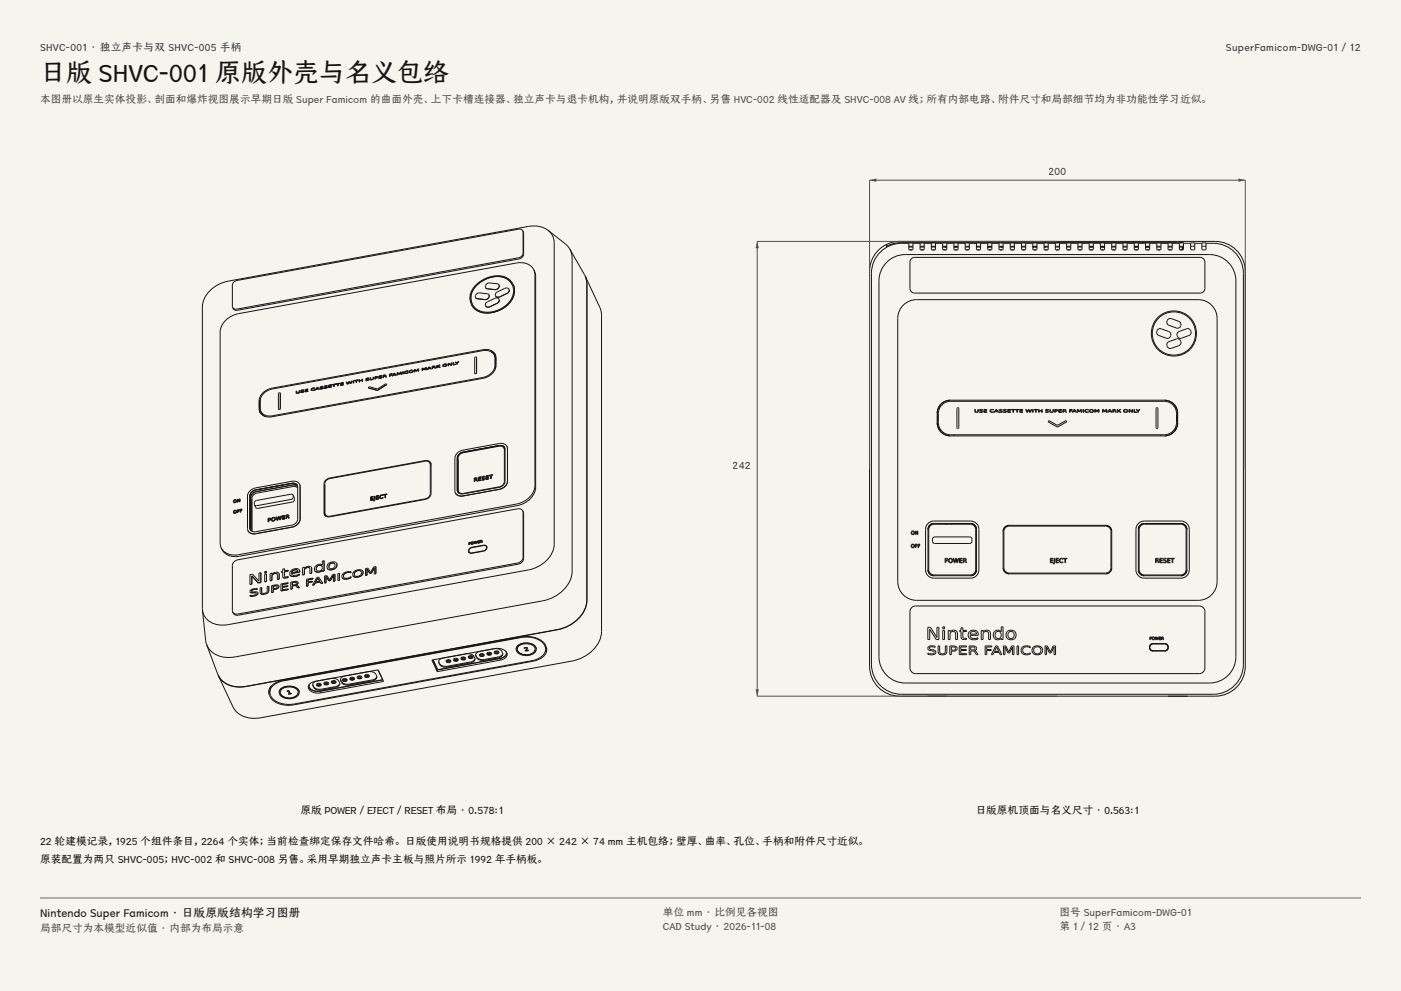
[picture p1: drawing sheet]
<svg xmlns="http://www.w3.org/2000/svg" width="420mm" height="297mm" viewBox="0 0 420 297" stroke-linecap="round" stroke-linejoin="round" font-family="sans-serif">
<defs><g id="words">
<text font-size="7.8" fill="#141413" x="12" y="24.7">日版 SHVC-001 原版外壳与名义包络</text>
<text font-size="3.5" fill="#141413" x="12" y="274.9">Nintendo Super Famicom · 日版原版结构学习图册</text>
<g font-size="3.2" fill="#1b365d">
<text x="12" y="15.3">SHVC-001 · 独立声卡与双 SHVC-005 手柄</text>
<text x="367.5" y="15.3">SuperFamicom-DWG-01 / 12</text>
<text x="314.4" y="52.4">200</text>
<text x="219.7" y="140.5">242</text>
</g>
<g font-size="3.2" fill="#504e49">
<text x="12" y="30.9">本图册以原生实体投影、剖面和爆炸视图展示早期日版 Super Famicom 的曲面外壳、上下卡槽连接器、独立声卡与退卡机构，并说明原版双手柄、另售 HVC-002 线性适配器及 SHVC-008 AV 线；所有内部电路、附件尺寸和局部细节均为非功能性学习近似。</text>
<text x="198.7" y="274.5">单位 mm · 比例见各视图</text>
<text x="317.6" y="274.5">图号 SuperFamicom-DWG-01</text>
<text x="12" y="279.3">局部尺寸为本模型近似值 · 内部为布局示意</text>
<text x="198.7" y="278.8">CAD Study · 2026-11-08</text>
<text x="317.6" y="278.8">第 1 / 12 页 · A3</text>
</g>
<g font-size="3.2" fill="#141413">
<text x="90.1" y="244">原版 POWER / EJECT / RESET 布局 · 0.578:1</text>
<text x="292.5" y="244">日版原机顶面与名义尺寸 · 0.563:1</text>
<text x="12" y="253.3">22 轮建模记录，1925 个组件条目，2264 个实体；当前检查绑定保存文件哈希。 日版使用说明书规格提供 200 × 242 × 74 mm 主机包络；壁厚、曲率、孔位、手柄和附件尺寸近似。</text>
<text x="12" y="258.6">原装配置为两只 SHVC-005；HVC-002 和 SHVC-008 另售。采用早期独立声卡主板与照片所示 1992 年手柄板。</text>
</g>
</g></defs>
<g fill="#f5f4ed">
<path d="M0 0h420v297h-420z"/>
<path d="M12 12h396v275h-396z"/>
</g>
<g fill="none" stroke="#141413" stroke-width=".3">
<path d="M156.7 69.2l.3 .7v6.3l-.6 1-.8 .4-84.4 15.4a1.19 1.19 0 0 1-1.5-.9M156.7 69.2l.1 6.7-.3 .7-1.1 .7-84.4 15.3a1.16 1.16 0 0 1-1.3-.5M156.7 69.2a1.16 1.16 0 0 0-1.3-.5l-84.4 15.4-.8 .3-.5 1v6.7M164.3 69l5.5 4.3 1 1.3M164.3 69l1.2 1.4 .5 1.1 .1 1.3v90.3a8.9 8.9 0 0 1-7.7 7.7l-90 16.4a6 6 0 0 1-7.7-4.4M164.3 69a7.5 7.5 0 0 0-5.9-1.1l-90 16.4a9.1 9.1 0 0 0-7.7 7.7v90.8M170.8 74.6l4.6 8.2 .5 1.7v95.3a10.3 10.3 0 0 1-8.9 8.9l-93.2 17a7.2 7.2 0 0 1-8.6-3.7l-3.3-8.8M170.8 74.6l.5 1.3 .2 1.4v93.9a10.3 10.3 0 0 1-8.9 8.9l-92.1 16.8a7.2 7.2 0 0 1-8.6-3.7M265.8 73.3v.8M265.8 78.6a7.9 7.9 0 0 1 5.6-2.3h91.2a7.9 7.9 0 0 1 7.9 7.9v112.6a7.9 7.9 0 0 1-7.9 7.9h-91.2a7.9 7.9 0 0 1-7.9-7.9v-112.6a7.9 7.9 0 0 1 2.3-5.6zM272.5 72.9a9.7 9.7 0 0 0-10 4.5 9 9 0 0 0-1.3 4.5v117.2a9 9 0 0 0 9.1 9h93.4a9 9 0 0 0 9.1-9v-117.2a9 9 0 0 0-9.1-9h-2.2M272.5 73.8h1.2"/>
<path d="M272.5 74h1.2M272.7 74.9h.7M273 74.9l-.5-.2v-1.9h1.2v2l-.6 .1M273.4 77.4l.8-.3h85.6a1.41 1.41 0 0 1 1.4 1.4v7.9a1.41 1.41 0 0 1-1.4 1.4h-85.6a1.41 1.41 0 0 1-1.4-1.4v-7.9zM273.7 72.9h2.1M275.8 73.8h1.3M275.8 74h1.3M276.1 74.9h.7M276.4 74.9l-.6-.2v-1.9h1.3v2l-.6 .1M277.1 72.9h2.1M279.2 73.8h1.2M279.2 74h1.2"/>
<path d="M279.5 74.9h.7M279.8 74.9l-.6-.2v-1.9h1.2v1.9l-.5 .2M280 74.9h.1M280.4 72.9h2.2M282.6 73.8h1.2M282.6 74h1.2M282.9 74.9h.6M283.2 74.9l-.6-.2v-1.9h1.2v2l-.5 .1M283.2 74h.1M283.3 74h.1M283.8 72.9h2.2M286 73.8h1.2"/>
<path d="M286 74h1.2M286.1 74h.6M286.1 74h.1M286.3 74.9h.6M286.5 74.9l-.5-.2v-1.9h1.2v1.9l-.6 .2M287 74h.1M287.2 72.9h2.1M289.3 73.8h1.3M289.3 74h1.3M289.6 74.9h.7M289.9 74.9l-.6-.2 .1-1.9h1.2v1.9l-.6 .2M290.6 72.9h2.1"/>
<path d="M292.7 73.8h1.3M292.7 74h1.3M293 74.9h.7M294 72.8h-1.3v2l.6 .1M294 72.8h.1M294 72.8v1.9l-.6 .2M294 72.9h2.1M296.1 73.8h1.2M296.4 74.9h.7M296.7 74.9l-.6-.1v-2h1.2v1.9l-.5 .2M296.8 74h-.7h1.2M296.8 74h.1"/>
<path d="M297 74h.1M297.1 74h.1M297.3 72.9h2.2M299.5 73.8h1.2M299.5 74h1.2M299.8 74.9h.6M300 74h.1M300 74.9l-.5-.2v-1.9h1.2v1.9l-.5 .2M300.3 74h.1M300.4 74h.1M300.7 74h.1M300.7 72.9h2.2"/>
<path d="M302.9 73.8h1.2M302.9 74h1.2M303.2 74.9h.6M303.4 74.9l-.5-.2v-1.9h1.2v1.9l-.6 .2M304.1 72.9h2.1M306.2 73.8h1.3M306.2 74h1.3M306.5 74.9h.7M306.8 74.9h.1M306.8 74.9l-.6-.2v-1.9h1.3v1.9l-.6 .2M307.5 72.9h2.1M309.6 73.8h1.3"/>
<path d="M309.9 74h-.3h1.3h-.6M309.9 74h.1M309.9 74.9h.7M310 74h.1M310.2 74.9l-.6-.2v-1.9h1.3v1.9l-.6 .2M310.3 74h.1M310.9 72.9h2.1M313 73.8h1.2M313.2 74h-.2h1.2M313.3 74.9h.6M313.5 74h.1M313.6 74.9l-.6-.1v-2h1.2v1.9l-.5 .2"/>
<path d="M314.2 72.9h2.2M316.4 73.8h1.2M316.4 74h1.2M316.7 74.9h.6M316.9 74.9l-.5-.2v-1.9h1.2v1.9l-.5 .2M317.6 72.9h2.2M319.8 73.8h1.2M319.8 74h1.2M320.1 74.9h.6M320.3 74.9l-.5-.2v-1.9h1.2v1.9l-.6 .2M321 72.9h2.1M323.1 73.8h1.3"/>
<path d="M323.1 74h1.3M323.4 74.9h.7M323.7 74.9l-.6-.1 .1-2h1.2v1.9l-.6 .2M324.4 72.9h2.1M326.5 73.8h1.3M326.7 74h.8zM326.8 74.9h.7M327.1 74.9l-.6-.2v-1.9h1.3v1.9l-.6 .2M327.8 74h-1.3M327.8 72.9h2.1M329.9 73.8h1.2M329.9 74h.1"/>
<path d="M329.9 74h1.2M330.2 74.9h.6M330.3 74h.1M330.5 74.9l-.6-.2v-1.9h1.2v1.9l-.5 .2M330.7 74h.1M331 74h.1M331.1 72.9h2.2M331.1 74h-.9M333.3 73.8h1.2M333.3 74h1.2M333.6 74.9h.6M333.8 74.9l-.5-.2v-1.9h1.2v1.9l-.5 .2"/>
<path d="M334.5 72.9h2.2M336.7 73.8h1.2M336.7 72.8v1.9l.5 .2M336.7 74h1.2M336.7 72.8h1.2v1.9l-.6 .2M336.7 72.8h.1M336.9 74.9h.7M337.9 72.9h2.1M340 73.8h1.3M340.1 74h.1M340.2 74h.5M340.2 74h.1"/>
<path d="M340.3 74.9h.7M340.6 74.9l-.6-.2v-1.9h1.3v1.9l-.6 .2M340.7 74h.1M340.9 74h.1M341.1 74h.2h-1.3M341.1 74h.1M341.3 72.9h2.1M343.4 73.8h1.3M343.4 74h1.3M343.7 74.9h.7M343.9 74h.1M344 74.9l-.6-.2v-1.9h1.3v1.9l-.6 .2"/>
<path d="M344.2 74h.1M344.4 74h.1M344.7 72.9h2.1M346.8 73.8h1.2M346.8 74h1.2M347.1 74.9h.6M348 74.8l-.5 .1M348 74.7v-1.9h-1.2v1.9l.6 .2M348 74.7v.1M348 72.9h2.2M350.2 73.8h1.2M350.2 74h1.2"/>
<path d="M350.5 74.9h.6M351.4 74.7l-.6 .2M351.4 74.7v-1.9h-1.2v1.9l.5 .2M351.4 72.9h2.2M351.4 74.7h.1M353.6 73.8h1.2M353.6 72.8h1.2l-.1 2h-1.1zM353.6 74h.9v.9h-.7M354.7 72.3h-85l-1.8 .2-2.1 .8M354.7 72.3h9.6a9 9 0 0 1 9 9.1v118.2a9 9 0 0 1-9 9h-94.6a9 9 0 0 1-9-9v-118.2a9 9 0 0 1 5.1-8.1M354.7 72.3v.4h-1.4h-83.2l-2.1 .3-2.2 .7v-.4M354.8 72.9h2.1"/>
<path d="M356.9 73.8h1.3M356.9 72.8h1.3l-.1 2h-1.2zM358.2 72.9h2.1M360.3 73.8h1.2M360.3 72.8h1.2v2h-1.2zM141.3 91.2h.1M142.5 85.9a8.7 8.7 0 0 1 8.7-2.7 4.6 4.6 0 0 1 1 7.9 8 8 0 0 1-9.3 1.6 4.4 4.4 0 0 1-.4-6.8zM142.5 89.1l.5 .4 2.3 .3M142.5 89.1l.1 .1M142.6 89.2h.1M142.6 89.2l.5 .3M145.5 86.2h.1"/>
<path d="M145.5 91.6h.1M146.6 89.1l-.5 .5-.8 .2M146.6 88.4l-.4-.3-2.4-.3a1.17 1.17 0 0 0-1.3 1.3M146.6 88.4a1.14 1.14 0 0 1-1.3 1.4M146.6 88.4h.1M148.5 88.6h.1M148.6 88.7l.5 .4 .7-.2M149.6 86a1.33 1.33 0 0 1-1.3 .8l-2.4-.3-.4-.3M149.6 89.8a.87 .87 0 0 0-1.3-.4l-2.4 1.2-.4 .5v.5M149.6 85.4l-.4-.3-2.4-.3a1.17 1.17 0 0 0-1.3 1.4M149.6 85.4v.6M149.6 89.8v.4l-.4 .6-2.4 1.1-.7 .1-.5-.3"/>
<path d="M149.6 85.4v.1M149.6 89.8h.1M149.6 85.5v.5M149.6 89.8l.1 .4-.4 .6-2.4 1.2a.88 .88 0 0 1-1.4-.4M152.6 86.8a.87 .87 0 0 0-1.3-.4l-2.4 1.2-.4 .5v.5M152.6 86.8v.4l-.4 .6-2.3 1.2a.88 .88 0 0 1-1.4-.4M152.6 86.8h.1M152.6 86.8v.6l-.6 .5M153.9 85.3l.3 1.7M153.9 85.3a5.5 5.5 0 0 0-7.3-2.2 8 8 0 0 0-5.7 5.8v1.1l.4 1.2M153.9 85.3h.1M154.2 87a7.6 7.6 0 0 1-7.3 6.8 5.2 5.2 0 0 1-5.6-2.6"/>
<path d="M154.3 87a7.6 7.6 0 0 1-7.4 6.8 5.2 5.2 0 0 1-5.6-2.6M160.1 80.9l.5 1.9v63.2a6.4 6.4 0 0 1-5.6 5.5l-83.2 15.2a4.6 4.6 0 0 1-5.5-2.5M160.1 80.9l.3 1.4v63.2a6.4 6.4 0 0 1-5.6 5.6l-83.3 15.1a4.6 4.6 0 0 1-5.2-2M160.1 80.9a4.6 4.6 0 0 0-5.3-2.1l-83.3 15.2a6.4 6.4 0 0 0-5.5 5.5v63.2l.3 1.5M175.4 82.8h.1M175.5 82.8l4.3 9.4 .5 1.8v95.3a10.3 10.3 0 0 1-8.9 8.8l-93.2 17a7.4 7.4 0 0 1-8.4-3.3l-4.4-9.4M175.5 82.8l.5 2.3v94.8a10.3 10.3 0 0 1-8.9 8.9l-93.3 16.9a7.4 7.4 0 0 1-8.4-3.3M270.8 91.5a5.6 5.6 0 0 1 4-1.7h84.4a5.6 5.6 0 0 1 5.7 5.6v78.9a5.6 5.6 0 0 1-5.7 5.6h-84.4a5.6 5.6 0 0 1-5.7-5.6v-78.9a5.6 5.6 0 0 1 1.7-3.9zM347.1 98.8l.9-.3 2.3 .8a1.07 1.07 0 0 1 .6 1.4 1.07 1.07 0 0 1-1.3 .6l-2.2-.8a1.06 1.06 0 0 1-.3-1.7zM350.1 95.8l.9-.3 2.4 .8a1.07 1.07 0 0 1 .6 1.3 1.07 1.07 0 0 1-1.3 .7l-2.3-.8a1.06 1.06 0 0 1-.3-1.7zM353.2 99.5l2.5-1a1.07 1.07 0 0 1 1.3 .7 1.07 1.07 0 0 1-.6 1.3l-2.2 .8a1.08 1.08 0 0 1-1.2-.4 1.08 1.08 0 0 1 .2-1.4zM78 119.9l-.1 .8"/>
<path d="M78 119.8l-.1 .9M78.8 117.8a5.3 5.3 0 0 1 2.7-1.5l63.3-11.5a2.88 2.88 0 0 1 3.9 2.5 4.7 4.7 0 0 1-3.1 5.9l-64.1 11.7a2.88 2.88 0 0 1-3.8-2.4 5 5 0 0 1 1.1-4.7zM84 117.8l-.3-.1-.2 .3v4.6M84 117.8v.1M84 117.8h.1M84 117.9v4.5l-.2 .3M88.8 117.7v.1M88.9 117.2h-.2l.1 .5M88.9 117.2h.1M88.9 117.2v.4M88.9 117.6l.1 .1M89.8 117l-.2 .1v.6l-.7-.1"/>
<path d="M89.8 117v.5a.79 .79 0 0 1-1 .3M89.8 117h.1M90.1 117.6h.1M90.1 117.2h.1M90.1 117.2l.4 .1M90.3 117.1h.1M90.3 117.1l.8 .2M90.5 117.3h.1M90.6 117.6h-.5M90.7 117.3h.2M90.7 117.3h.1M90.7 117.3h-.2"/>
<path d="M90.9 117.3h.1M90.9 117.3l-.8 .3M91 116.8l-.6 .1-.3 .3M91 116.8h.1M91 116.9h.1M91 116.8l.1 .1M91.1 116.9l-.8 .2M91.1 117.3h.1M91.1 117.3l-.5 .3M91.4 117.4h.1M91.6 116.8l.7-.2-.9 .1v.7M91.6 116.8h.1"/>
<path d="M91.6 116.8v.2l.7-.1M91.6 117.1v.2l.8-.1M91.6 117.1h.1M92.3 116.9v.1M92.3 116.9h.1M92.3 117l-.7 .1M92.4 117.2v.1M92.4 117.2h.1M92.4 117.3h.1M92.4 117.3l-1 .1M93.2 116.9h.1M93.2 116.9l.2 .1"/>
<path d="M93.4 117h.5M93.5 116.5l-.1 .3M94.1 116.3l-.6 .2M94.2 116.3l.2 .1M94.2 116.3l-.7 .2M94.4 116.8h-1M94.4 116.3h-.4a.66 .66 0 0 0-.8 .6M94.4 116.3h.1M94.4 116.4h.1M94.4 116.3v.1M94.4 116.8v.1M94.4 116.8h.1"/>
<path d="M94.4 116.9l-.5 .1M94.5 116.9h.1M94.7 116.8v.1M94.7 116.9h-.2M94.8 116.6h.1M94.8 116.6l-.1 .3M95.1 116.2h.1M95.1 116.2l.3 .3-.5 .1zM95.5 116.5h.1M95.5 116.5l.1 .2M95.5 116.5l-.7 .1M95.6 116.7h.1"/>
<path d="M95.8 116.6l-.6-.6-.7 .9M95.8 116.6h.1M95.8 116.6l-.2 .1M95.9 116.6h.1M95.9 116.2h.1M95.9 116.2h.4M96.1 116.1h.1M96.2 116.1l.7 .1M96.2 116l-.1 .1M96.3 116.2h.1M96.4 116.5l-.5 .1M96.4 116.6h-.5"/>
<path d="M96.4 116.2h.1M96.5 116.2l.2 .1-.8 .3M96.5 116.2h-.2M96.8 115.8l-.6 .1-.3 .3M96.8 115.8h.1M96.8 115.9h.1M96.8 115.8v.1M96.8 115.9l-.6 .1M96.9 116.2h.1M96.9 116.2l-.5 .4M97.2 116.4h.1M97.2 115.9h.1"/>
<path d="M97.2 115.9l.4 .1M97.4 115.8v.1M97.4 115.9l.8 .1M97.6 116h.1M97.6 116.3l-.4 .1M97.7 116h.1M97.7 116l.3 .1-.8 .3M97.7 116h-.1M98.1 115.6h-.6l-.3 .3M98.1 115.6h.1M98.1 115.6l-.7 .2M98.2 116h.1"/>
<path d="M98.2 116l-.6 .3M98.5 116.2h.1M98.7 115.5v.2h.6l-.6 .1M98.7 115.5l.7-.2-.9 .2v.7M98.7 115.8v.2l.7-.1M98.7 115.5h.1M98.7 115.8h.1M99.4 115.9v.1M99.4 115.9h.1M99.4 116h.1M99.4 116l-.9 .2M99.5 115.3v.1"/>
<path d="M99.5 115.3h.5v.6M100 115.9h.1M100.2 115.2h.1M100.2 115.8h.1M100.2 115.2v.6M100.2 115.2l1-.2v.7M100.2 115.8l-.2 .1M100.7 115.1h.1M100.7 115v.1M101.2 115.7h.1M101.4 115l.5-.2-2.4 .5M101.4 115v.6"/>
<path d="M101.4 115h.1M101.4 115.6h.1M101.4 115.6l-.2 .1M102 115.5h.1M102.2 115.1v.3l.8-.1-1 .2M102.2 114.8v.3l.7-.2M102.2 114.8v.1M102.2 115.1h.1M102.9 114.9h.1M102.9 115h.1M102.9 114.9v.1M102.9 115l-.7 .1"/>
<path d="M102.9 114.6l-.9 .2v.7M102.9 114.6h.1M102.9 114.7h.1M102.9 114.6l.1 .1M103 114.7l-.8 .1M103.8 114.5h.1M103.8 114.5l.3 .6M104.1 115.1h.1M104.4 115.1h.1M104.4 115.1h-.3M104.7 114.4h.1M104.7 114.4l.3 .6"/>
<path d="M104.7 114.4l-.3 .7M105 115h.1M105.2 114.9h.1M105.2 114.9l-.2 .1M105.6 114.2l-.5 .6-.3-.5-.5 .7-.3-.5h-.2M105.6 114.2h.1M105.6 114.2l-.4 .7M105.8 114.8h.1M106 114.1v.7M106 114.1h-.2v.7M106 114.1h.1M106 114.8h.1"/>
<path d="M106 114.8h-.2M106.2 114.1l.5-.1v.7M106.2 114.1h.1M106.7 114.7h.1M106.9 114l.5-.2-1.2 .3M106.9 114h.1M106.9 114.6h.1M106.9 114v.6M106.9 114.6l-.2 .1M107.6 114.5h.1M107.8 113.8h-.2v.7M107.8 114.1l.7-.1v.3"/>
<path d="M107.8 113.8h.1M107.8 114.1v.4M107.8 114.1h.1M107.8 114.5h.1M107.8 114.5h-.2M108.5 114.3h.1M108.7 113.6l-.2 .3-.7 .1v-.2M108.7 113.6h.1M108.7 114.3h.1M108.7 113.6v.7M108.7 114.3h-.2M109.6 113.6v.1"/>
<path d="M109.6 114.1h.1M109.6 113.7h.1M109.7 113.7h.3M109.8 113.6h.1M109.8 113.6l.8 .1M109.9 114.1h-.3M110.1 114.1h-.2M110.2 113.7h.2M110.2 113.7h.1M110.2 113.7h-.2M110.4 113.7v.1M110.4 116.2v.1"/>
<path d="M110.4 116.2l2.8 .8M110.4 113.8h.1M110.4 113.8l-.8 .3M110.5 113.3l-.9 .3M110.5 113.3h.1M110.5 113.4h.1M110.5 113.3l.1 .1M110.6 113.4l-.8 .2M110.6 113.7h.1M110.6 113.7l-.5 .4M110.9 113.7h.1M111.1 113.2v.5"/>
<path d="M111.1 113.2h-.2v.5M111.9 113.7h-1M112 113h-.2l-.1 .6-.6 .1M112 113l-.1 .7M112 113.4l-.1 .3M112 113h.1M112.4 113.6h.1M112.6 113h.5l-.5 .2zM112.6 113.3h.1M112.6 113.6h.1M112.6 113.3v.3M112.6 113h.1"/>
<path d="M112.6 113.6h-.2M113.2 113.2l-.6 .1M113.2 117h.1M113.3 112.9h-.9v.7M113.3 112.9v.1M113.3 112.9h.1M113.3 112.9l-.1 .3M113.3 113l-.1 .1M113.5 113.4h.1M113.7 112.8l.7-.3-.9 .2v.7M113.7 112.8v.2l.7-.1-.7 .1M113.7 113v.3l.8-.1"/>
<path d="M113.7 112.8v.2M113.7 113v.3M114.5 113.2h.1M114.5 113.2l-1 .2M114.8 113.2h.1M115 112.9h.1M115 113.1v.1M115 112.9v.3M115 112.5h.1M115 113.2h-.2M115.4 112.8l.1 .1M115.4 112.8l-.4 .1"/>
<path d="M115.4 112.5h.1M115.4 112.5h-.4M115.5 112.5l-.5 .3v-.3M115.5 112.9h.1M115.5 112.9l.2 .1M115.6 112.6l-.2 .1 .5 .3M115.6 112.6l-.1 .1M115.7 113h.1M115.7 112.5h-.9v.7M115.7 112.5h.1M115.7 112.5l-.1 .1M115.9 113h.1"/>
<path d="M115.9 113h-.2M115.9 115.2h.1M115.9 115.2l-2.7 1.8M115.9 115.2l-.2-.2-2.5 1.6-2.5-.7-.3 .3M116.7 112.8h.1M116.9 112.2l.7-.2-.9 .1v.7M116.9 112.2v.2h.6l-.6 .1M116.9 112.2h.1M116.9 112.5v.3M116.9 112.5h.1M116.9 112.8h.1M116.9 112.8h-.2"/>
<path d="M117.5 112.7h.1M117.7 112.6v.1M117.7 112.7h-.2M117.8 112.4h.1M117.8 112.4l-.1 .3M118.2 112l.2 .3-.5 .1zM118.2 112h.1M118.5 112.3h.1M118.5 112.3l.1 .2M118.5 112.3l-.7 .1M118.6 112.5h.1M118.8 112.4v.1"/>
<path d="M118.8 112.4l-.5-.6-.8 .9M118.8 112.5h-.2M119 112.4h.1M119.2 111.8h.1M119.2 111.8l.4 .4M119.2 112.4h.1M119.2 111.8v.6M119.2 112.4h-.2M119.6 112.2h.1M119.8 112.1h.1M119.8 112.1l-.2 .1M119.8 112.1l.3-.5v.6"/>
<path d="M120.1 112.2h.1M120.3 111.5h.1M120.3 112.2h.1M120.3 111.5h-.3l-.3 .6-.4-.4h-.3v.7M120.3 111.5v.7M120.3 112.2h-.2M120.7 112.1h.1M120.9 112.1h.1M120.9 111.4h-.2v.7M120.9 111.4h.1M120.9 111.4v.7M120.9 112.1h-.2"/>
<path d="M121.2 111.8l.2 .1M121.2 111.8h.1M121.5 111.4l-.1 .3M122.1 111.8l-.7 .1M122.4 111.7h-1M122.4 111.2h-.4a.66 .66 0 0 0-.8 .6M122.4 111.2h.1M122.4 111.3h.1M122.4 111.2v.1M122.4 111.7v.1M122.4 111.7h.1M122.4 111.3l-.9 .1"/>
<path d="M122.4 111.8h-.3M122.6 111.5l.1 .1M122.6 111.5h.1M122.6 111.5l.1 .2M122.9 111.1l-.1 .3M122.9 111.2a.43 .43 0 0 1 .4-.3 .43 .43 0 0 1 .4 .3 .49 .49 0 0 1-.4 .4 .49 .49 0 0 1-.5-.2M122.9 111.2l-.1 .2M123.7 111.5l-1 .2M123.9 111.1l-.3-.2a.77 .77 0 0 0-1 .6M123.9 111.1h.1M123.9 111.1v.1M123.9 111.2l-.2 .3"/>
<path d="M124.2 111.5h.1M124.4 110.8v.6M124.4 110.8l.3 .4M124.4 111.4l-.2 .1M124.7 111.2h.1M124.9 111.2h.1M124.9 111.2h-.2M124.9 111.2l.4-.5v.6M125.3 111.3h.1M125.5 110.5l-.3 .1-.4 .5-.3-.4-.3 .1v.7M125.5 110.5h.1M125.5 111.2h.1"/>
<path d="M125.5 110.5v.7M125.5 111.2l-.2 .1M126.5 111v.1M126.7 110.4h.1M126.7 110.4l.3 .4M126.7 111h.1M126.7 110.4v.6M126.7 111h-.2M127 110.8h.1M127.2 110.8h.1M127.2 110.8h-.2M127.2 110.8l.4-.6v.6"/>
<path d="M127.6 110.8v.1M127.8 110.1l-.3 .1-.4 .5-.3-.4-.3 .1v.6M127.8 110.1h.1M127.8 110.8h.1M127.8 110.1v.7M127.8 110.8h-.2M128 110.8h.1M128.2 110.7h.1M128.2 110.7l-.2 .1M128.3 110.5h.1M128.3 110.5l-.1 .2M128.7 110.1h.1"/>
<path d="M128.7 110.1l.2 .2-.5 .1zM129 110.4h.1M129 110.4l.1 .2M129 110.4l-.7 .1M129.1 110.6h.1M129.3 110.5l-.5-.6-.8 .9M129.3 110.5h.1M129.3 110.5l-.2 .1M129.5 110.5h.1M129.7 109.8l.5 .1-.5 .2zM129.7 110.2h.1M129.7 110.5h.1"/>
<path d="M129.7 110.2v.3M129.7 109.8v.1M129.7 110.5h-.2M130.1 110.1h-.2M130.1 110.1l.1 .1M130.1 110.1l-.4 .1M130.2 110l.4 .3M130.2 110.2h.1M130.2 110.2l.2 .1M130.4 110h-.2M130.4 110.3h.1M130.4 109.8h-.9v.7"/>
<path d="M130.4 109.8h.1M130.4 109.8v.2M130.6 110.3h.1M130.6 110.3h-.2M130.9 110.3h.1M131.1 109.5v.7M131.1 109.5l-.2 .1v.7M131.1 109.5h.1M131.1 109.9h.1M131.1 109.9l.6 .2M131.1 110.2h.1M131.1 110.2l-.2 .1"/>
<path d="M131.7 110.1h.1M131.9 109.4l-.8 .4M131.9 109.4h.1M131.9 109.4l-.7 .4 .8 .2M132 110v.1M132 110.1h-.3M132.7 109.7h.1M132.7 109.7l.2 .1M132.9 109.8h.4M132.9 109.8h.5M133.3 109.2l-.4 .3M133.4 109.2l-.5 .3"/>
<path d="M133.4 109.2h.3a.46 .46 0 0 1-.3 .5 .46 .46 0 0 1-.5-.2M134 109.2l-.3-.1a.77 .77 0 0 0-1 .6M134 109.2v.1M134 109.3l-.6 .5M134.3 109.6h.1M134.5 109h.1M134.5 109l.6 .5M134.5 109.6h.1M134.5 109v.6M134.5 109.6h-.2M135.1 109.5h.1M135.4 108.7l-.2 .1v.5l-.6-.4h-.3v.7"/>
<path d="M135.4 108.7h.1M135.4 109.4h.1M135.4 108.7v.7M135.4 109.4l-.3 .1M135.8 109.4h.1M136 108.6l-.2 .1v.7M136 108.6v.6l.7-.1M136 108.6h.1M136.4 108.5v.1M136.4 108.5l.5 .3v.4M136.7 109.1h.1M136.7 109.2h.1"/>
<path d="M136.7 109.1v.1M136.7 109.2l-.9 .2M136.9 109.2h.1M137.1 109.1h.1M137.1 109.1l-.2 .1M137.6 108.3l-.5 .5v.3M137.6 108.3l-.6 .4-.6-.2M137.6 108.3h.1M142.3 111.8v.1M142.3 111.9h.3M142.3 111.9h.1M142.3 111.9l.3 .1"/>
<path d="M142.6 111.9v.1M142.8 107.1l-.2-.1-.3 .2v4.6M142.8 107.1h.1M142.9 111.7l-.3 .2M142.9 107.1v4.6l-.3 .3M142.9 107.1v.1M147.2 105.4l1.4 1.1-1.3-1M148.2 106.4l.3 1.1v3.1M148.2 106.4l.1 .6a6.3 6.3 0 0 1-.5 4.3l-1.6 1.3-1.4 .5-63.2 11.5-1.3 .1-1-.3-1.1-1.1M148.2 106.4l-1.1-1-1.1-.4-1.2 .1-63.2 11.5a4.2 4.2 0 0 0-3.6 3.6l.2 3.1M148.2 106.4l.5 .5M148.6 107.3l.1 .4"/>
<path d="M148.6 107.3h-.1M148.6 107.8l.1 .3M148.7 110l-.1 .1M148.7 110h-.1M148.7 108.1h-.1M148.7 109.8h-.1M148.7 108v.1M350.1 102.6l2.6-1a1.07 1.07 0 0 1 1.3 .6 1.07 1.07 0 0 1-.6 1.4l-2.2 .8a1.08 1.08 0 0 1-1.3-.5 1.08 1.08 0 0 1 .2-1.3zM77.9 120.7l.1 3M78.2 123.3l.7 1.1 .7 .4M78.2 123.3v.7M83.5 122.6l.3 .1"/>
<path d="M83.5 122.6h.1M84 122.4l-.2 .3M128.8 138.7l.4 .3M128.9 138.8l.1 9.2a1.75 1.75 0 0 1-1.6 1.5l-28.5 5.2-1-.1-.5-.5M128.9 138.8l-.4-.4-1.1-.2-28.5 5.2a1.84 1.84 0 0 0-1.5 1.6v9.3M128.9 138.8l.3 .7M129.2 139.4h.1M137.3 137.6v.1M138.9 135.5l-1.3 .7-.5 1.1M149.6 133.5h.9l.8 .7M151 134.2l.4 .2M151.1 134.3l.1 10.1a1.75 1.75 0 0 1-1.6 1.5l-10.7 2-1.1-.2-.4-.4"/>
<path d="M151.1 134.3l-.4-.4-1.1-.2-10.7 2a1.84 1.84 0 0 0-1.6 1.5v10.2M151.1 134.3l.3 .6M151.3 134.2l.1 10.1-.5 1.1-1.3 .7-10.7 1.9a1.28 1.28 0 0 1-1.8-1.1l.1 .5-.1-10.2 .5-1.1 1.3-.6M151.3 134.2l-.5-.5-1.2-.2-10.7 2M151.4 134.9h.1M152 133.8l-.9-.8-1.4-.1-10.9 2-1.5 .7-.7 .8-.2 .9 .1 10.4M152 133.8l.1 .7M152 133.8v.1M152 133.9l.1 .6M152.1 134.5v10.2l-.9 1.3-1.5 .7M281 124.8v1M281.1 122.8v4.9"/>
<path d="M281.5 127.9l.1 .8 .5 .2M281.5 122.7h.1M282.1 121.1a3.9 3.9 0 0 1 2.8-1.2h64.2a3.9 3.9 0 0 1 3.9 4 6.3 6.3 0 0 1-1.1 5.6 3.9 3.9 0 0 1-2.8 1.1h-64.2a3.9 3.9 0 0 1-3.9-3.9 6.3 6.3 0 0 1 1.1-5.6zM282.1 121.6l-.5 .3-.1 .8M282.4 121.3a3.6 3.6 0 0 1 2.6-1h64a3.7 3.7 0 0 1 3.7 3.6 5.9 5.9 0 0 1-1.1 5.3 3.6 3.6 0 0 1-2.6 1.1h-64a3.7 3.7 0 0 1-3.7-3.7 5.9 5.9 0 0 1 1.1-5.3zM282.6 129.5v.4M286 130.3v.3M286.9 122.3l.3-.1 .2 .2v5.7l-.2 .3-.3-.3zM292.2 122.7h.2v.5a.37 .37 0 0 0 .4 .3 .37 .37 0 0 0 .3-.3v-.5h.2v.6a.62 .62 0 0 1-.5 .3 .62 .62 0 0 1-.6-.3zM293.7 122.8l.9-.1-.8 .2 .7 .3 .1 .3h-1l.8-.1-.7-.3zM294.9 122.7h1l-.8 .1v.3h.7l-.7 .1v.3l.8 .1h-1zM296.9 122.8l.9 .1a.47 .47 0 0 0-.6-.1 .47 .47 0 0 0-.1 .6h.8l-.1 .2a.58 .58 0 0 1-.7-.1 .58 .58 0 0 1-.2-.7z"/>
<path d="M298.6 122.7h.2l.6 .9-.4-.2-1 .2zM298.7 122.8l.3 .5h-.6zM299.5 122.8l.9-.1-.7 .2 .7 .3 .1 .3h-1l.8-.1-.7-.3zM300.8 122.8l.9-.1-.7 .2 .7 .3v.3h-.9l.8-.1-.7-.3zM302.1 122.7h.9l-.7 .1v.3h.7l-.7 .1v.3l.7 .1h-.9zM303.1 122.7l2.4 .1h-.5v.8h-.2v-.8h-1v.8h-.2v-.8zM304.4 122.7v.1M305.7 122.7h.9l-.7 .1v.3h.7l-.7 .1v.3l.7 .1h-.9zM307.5 122.7h.2l.3 .7 .3-.7h.2l.3 .7 .3-.7h.2l-.4 .9h-.2l-.3-.8-.3 .8h-.3zM309.6 122.7h.2v.9h-.2zM309.9 122.7l1.3 .1h-.5v.8h-.2v-.8zM311.4 122.7h.1v.4h.8v-.4h.2v.9h-.2v-.4h-.8v.4h-.1z"/>
<path d="M313.4 122.8l.9-.1-.7 .2 .7 .3 .1 .3h-1l.8-.1-.7-.3zM314.5 126l2.5 1.5 2.5-1.5 .3 .4-2.8 1.6-2.8-1.6zM314.7 122.7h.2v.5a.37 .37 0 0 0 .4 .3 .37 .37 0 0 0 .3-.3v-.5h.2v.6a.62 .62 0 0 1-.5 .3 .62 .62 0 0 1-.6-.3zM316.2 122.7l.8 .1 .1 .3-.7 .1v.4h-.2zM316.4 122.8l.5 .2-.5 .1zM317.4 122.7h.9l-.7 .1v.3h.7l-.7 .1v.3l.7 .1h-.9zM318.6 122.7l.8 .1 .1 .2-.2 .2 .4 .4-.7-.4-.4 .4zM318.8 122.8l.5 .2-.5 .1zM320.6 122.7h.9l-.7 .1v.3l.6 .1h-.6v.4h-.2zM322 122.7h.2l.5 .9-.3-.2-1 .2zM322.1 122.8l.2 .5h-.5zM322.9 122.7h.3l.4 .6 .4-.6h.3v.9h-.2v-.8l-.4 .6-.6-.6v.8h-.2z"/>
<path d="M324.6 122.7h.2v.9h-.2zM325.3 122.8l.9 .1a.47 .47 0 0 0-.6-.1 .47 .47 0 0 0-.1 .6h.8l-.1 .2a.58 .58 0 0 1-.7-.1 .58 .58 0 0 1-.2-.7zM326.7 122.8a.59 .59 0 0 1 .8-.1 .59 .59 0 0 1 .2 .8 .59 .59 0 0 1-.8 .1 .59 .59 0 0 1-.2-.8zM328.2 122.7h.3l.3 .6 .4-.6h.3v.9h-.2v-.8l-.4 .6-.5-.6v.8h-.2zM330.5 122.7h.3l.4 .6 .3-.6h.3v.9h-.2v-.8l-.3 .6-.6-.6v.8h-.2zM332.6 122.7h.2l.6 .9-.4-.2-1 .2zM332.7 122.8l.3 .5h-.6zM333.6 122.7l.8 .1 .1 .2-.2 .2 .4 .4-.7-.4-.4 .4zM333.8 122.8l.5 .2-.5 .1zM335 122.7h.1v.4l.9-.4-.7 .4 .8 .5-1-.4v.4h-.1zM337 122.8a.59 .59 0 0 1 .8-.1 .59 .59 0 0 1 .2 .8 .59 .59 0 0 1-.8 .1 .59 .59 0 0 1-.2-.8zM338.4 122.7h.3l.6 .7v-.7h.2v.9h-.2l-.7-.7v.7h-.2z"/>
<path d="M339.9 122.7h.2v.8l.7 .1h-.9zM340.6 122.7l.6 .4 .6-.4-.5 .5v.4h-.2v-.4zM346.8 122.2l-.2 .2v5.7l.2 .3M346.8 128.4h.1M346.8 122.2h.1M346.9 122.2l.2 .2v5.7l-.2 .3M348 130.3v.3M351.4 129.5v.4M351.9 121.6l.5 .3 .1 .8M352.5 122.7h.1M352.5 127.9l-.1 .8-.5 .2M352.9 122.8v4.9"/>
<path d="M353 124.8v1M70 153.6l.4 .2M70 150.5h.1M70 153.6h.1M70 150.5l.4 .1M70.1 150.3v.1M70.1 153.4v.2M70.2 150l-.1 .3M70.4 153l-.3 .4M70.4 153a.35 .35 0 0 1 .3 .5 .35 .35 0 0 1-.6 .1M70.7 149.9l-.5 .1M70.7 149.9a.38 .38 0 0 1-.1 .5 .38 .38 0 0 1-.5 0"/>
<path d="M70.8 150.5l-.4 .1M70.8 153.6l-.4 .2M70.9 149.9a.53 .53 0 0 0-.7-.1 .53 .53 0 0 0-.2 .7M70.9 153.1a.53 .53 0 0 0-.7-.1 .53 .53 0 0 0-.2 .6M70.9 149.9h.1M70.9 153.1h.1M70.9 149.9v.2M70.9 153.1l-.1 .5M70.9 150.1l-.1 .4M71.1 150.5h.1M71.1 153.7h.1M71.3 149.8h.1"/>
<path d="M71.3 149.8l.4 .6M71.3 150.5h.1M71.3 149.8v.7M71.3 150.5h-.2M71.3 153.2h.1M71.3 152.9v.2h.4M71.3 153.2v.4M71.3 152.9h.1M71.3 153.6h.1M71.3 153.6l-.2 .1M71.7 153.1v.1M71.7 153.1h.1"/>
<path d="M71.7 153.2h.1M71.7 153.2h-.4M71.7 150.4h.1M71.7 152.7l-.6 .1v.9M71.7 152.7h.1M71.7 152.8h.1M71.7 152.7v.1M71.7 152.8l-.4 .1M71.9 149.5l-.1 .7-.5-.6h-.2v.9M71.9 149.5h.1M71.9 150.4h.1M71.9 149.5v.9"/>
<path d="M71.9 150.4h-.2M72 153.5h.1M72.1 152.7v.3l.4-.1M72.1 152.7h.1M72.1 153.1v.4M72.1 153.1h.1M72.1 153.5h.1M72.1 153.5h-.1M72.5 152.9v.1M72.5 152.9h.1M72.5 153h.1M72.5 153l-.4 .1"/>
<path d="M72.6 152.5l-.6 .2v.8M72.6 152.5v.1M72.6 152.6v.1M72.6 152.5v.2M72.6 152.7h-.5M74.3 159v.1M74.3 159.1h.1M74.3 159.1l.9 .8 1.5 .1M75.2 149.1v9.8M75.5 153.8h.1M75.5 153.4h.1M75.5 149.5v9.7"/>
<path d="M75.5 152.9h.1M76.7 146.8l-1.3 .7-.5 1.1 .1 10.1M76.7 146.8l-1.2 .7-.6 1.1 .6-1.1 1.2-.7M76.9 147.3l-1.2 .7-.5 1.1M80.3 156.4h.1M80.5 156h.1M80.5 156.4h.1M80.5 156v.4M80.5 155.4h.1M80.5 156.4h-.2M80.9 155.4v.3l-.4 .1v-.4M80.9 155.4l.1 .1"/>
<path d="M80.9 155.4h-.4M81.2 155.4h-.9v1M81.2 155.4v.1M81.2 155.5l-.1 .3-.6 .2M81.4 155.9h.1M81.4 155.9l.1 .2M82.4 155.9l-.9 .2M82.5 155.3a.67 .67 0 0 0-.8-.2 .67 .67 0 0 0-.3 .8M82.5 155.3h.1M82.5 155.3l.1 .2M82.5 155.5l-.1 .4M82.6 155.5l-.2 .4"/>
<path d="M82.9 154.9h-.2l.3 1M82.9 154.9h.1M83 155.9h.1M83.3 155.9h.1M83.3 155.9h-.3M83.6 154.8h-.2l-.2 .9-.3-.8M83.6 154.8h.1M83.8 155.8h.1M83.8 155.8l-.3-.9-.2 1M84 155.7v.1M84 155.8h-.2M84.4 154.6l-.5 1-.3-.8"/>
<path d="M84.4 154.6h.1M84.4 154.6l-.4 1.2M84.6 155.6h.1M84.8 154.7h.1M84.8 154.7v.3l.6-.1M84.8 155.1v.4l.6-.1M84.8 155.1h.1M85.4 154.9h.1M85.4 155h.1M85.4 154.9v.1M85.4 155l-.6 .1M85.4 154.4l-.8 .2v1"/>
<path d="M85.4 154.4h.1M85.4 154.6h.1M85.4 154.4v.2M85.4 154.6l-.6 .1M85.4 155.4v.1M85.4 155.4h.1M85.4 155.5h.1M85.4 155.5l-.8 .1M85.7 155.4h.1M85.9 155h.5M85.9 154.5v.3l.4-.1 .1-.2M85.9 155.4h-.2"/>
<path d="M85.9 155h.1M85.9 155.4h.1M85.9 155v.4M85.9 154.5h.1M86.3 154.4l.1 .1M86.3 154.4l-.4 .1M86.4 155h.1M86.4 155l.2 .3M86.5 154.4h-.8v1M86.5 154.4h.1M86.5 154.4l-.2 .4 .4 .5M86.5 155.3h.1"/>
<path d="M86.7 155.3h-.2M86.7 155.3h-.1M87.5 144.8a1.3 1.3 0 0 1 1.7 1.2v9.6l-.5 1.1-1.2 .7-10.8 2a1.3 1.3 0 0 1-1.8-1.2M87.5 144.9l1.2 .1 .4 .5M87.5 144.9l-10.8 1.9M87.5 158l-11.4 2-1.2-.4-.6-.6M87.7 145.3l.9 .1 .6 .4M87.7 145.4h.9l.6 .4M87.7 145.4l-11.2 2-1.1 .9-.2 .8M87.9 148.4l-.7-.3-10.3 1.9-.6 .4v.9M87.9 148.4v.8l-.7 .5-10.3 1.9-.6-.3M87.9 148.4l.4 1.4-.2 .4-.5 .3-10.3 1.9-.5-.1-.5-1"/>
<path d="M89.2 146.2h.1M89.2 146.3l-.5-.4-.9-.1-10.7 2a1.84 1.84 0 0 0-1.6 1.5v9.9M89.8 145.2l-.9-.8-1.4-.2-10.9 2-1.5 .7-.7 .8-.2 1 .1 10.3M89.8 145.2l.1 10.8-.9 1.3-1.5 .7M89.8 145.2h.1M89.8 145.2l.1 10.8-.8 1.3-1.6 .7M97.4 145.4v.1M97.4 153.7v.4M97.4 154.3v.2zM97.4 154.1l.3 .6M97.7 143.9l1.2-.7 28.5-5.2a1.3 1.3 0 0 1 1.8 1.2v8.7l-.2 .8-1.1 .9-29 5.3a1.3 1.3 0 0 1-1.8-1.1v-8.8zM97.7 154.6v.1"/>
<path d="M111.1 150h.1M111.2 149.5v.3l.7-.1M111.2 149v.3l.7-.1M111.2 149h.1M111.2 149.5h.1M111.9 149.3l-.7 .2M111.9 149.2v.1M111.9 149.2h.1M111.9 149.3h.1M111.9 148.8h.1M111.9 148.8l-.8 .1v1.1M111.9 148.9h.1"/>
<path d="M111.9 148.8v.1M111.9 148.9l-.7 .1M111.9 149.7v.1M111.9 149.7h.1M111.9 149.8h.1M111.9 149.8l-.8 .2M112 150.1h-.1M112.4 148.7v1.2l-.4 .2M112.4 148.7h-.2v1.1l-.3 .3M112.4 148.7h.1M112.7 149.7h.1M112.9 149.2v.3l.7-.1"/>
<path d="M112.9 148.7v.3l.6-.1M112.9 148.7v.3M112.9 149.2h.1M112.9 149.2v.3M113.5 149l-.6 .2M113.5 148.9v.1M113.5 148.9h.1M113.5 149h.1M113.6 148.5l-.9 .1v1.1M113.6 148.5h.1M113.6 148.6h.1M113.6 148.5v.1"/>
<path d="M113.6 148.6l-.7 .1M113.6 149.4v.1M113.6 149.4h.1M113.6 149.5h.1M113.6 149.5l-.9 .2M113.8 149.2l.2 .1M113.8 149.2h.1M114.6 149.3h-.6M114.8 148.3h-.2a.71 .71 0 0 0-.8 .9M114.8 148.3h.1M114.8 148.5h.1M114.8 148.3v.2"/>
<path d="M114.8 149.1v.1M114.8 149.1h.1M114.8 149.2h.1M114.8 148.5a.47 .47 0 0 0-.8 .1 .47 .47 0 0 0 .5 .7l.3-.2M114.8 149.2l-.2 .1M114.9 148.3h.5v.9M114.9 148.3v.1M115.4 149.2h.1M115.6 148.2h.1M115.6 149.2h.1M115.6 148.2v1M115.6 149.2h-.2"/>
<path d="M116 148l-1.1 .3M116 148h.1M116 148.1v.1M116 148v.2M116 148.2h-.4M136.5 147.7l.9 .8 1.4 .1M136.5 147.7h.1M136.5 147.7l.9 .8 1.4 .2M137.3 147.4v.2M137.3 146.9l.1 .4M137.4 147.3l.3 .5M142.2 144.3h.1"/>
<path d="M142.3 143.4l.4-.1 .1 .2-.5 .2zM142.3 143.8v.5M142.3 143.8v.1M142.3 144.3h.1M142.3 143.4h.1M142.3 144.3h-.1M142.7 143.8l.1 .1M142.7 143.8h-.4M142.8 143.9l.2 .3M143 143.3h-.8v1M143 143.3h.1M143 143.3l-.2 .4 .4 .4"/>
<path d="M143 144.2h.1M143.2 144.1h.1M143.2 144.1l-.2 .1M143.4 144.1h.1M143.6 143.1h.1M143.6 143.1v.3l.6-.1M143.6 143.6v.3l.6-.1M143.6 143.6h.1M144.2 143.3v.2M144.2 143.3h.1M144.2 143.5h.1M144.2 143.5l-.6 .1"/>
<path d="M144.2 142.9l-.8 .1v1.1M144.2 142.9h.1M144.2 143h.1M144.2 142.9v.1M144.2 143l-.6 .1M144.2 143.8h.1M144.2 143.9v.1M144.2 143.8v.2M144.2 144l-.8 .1M144.5 143.9h.2M144.5 143.2h.1M144.5 143.2l.3 .2"/>
<path d="M144.8 143.3v.1M144.8 143.3l.2 .1M145 143.3v.1M145 143.4h.2l-.1 .2-.6 .3M145.3 143.7l-.6 .2M145.3 142.7l-.7 .2-.1 .3M145.3 142.7h.1M145.3 142.9h.1M145.3 142.7v.2M145.3 142.9h-.5l-.1 .2 .7 .2M145.4 143.3h.1M145.4 143.3v.2"/>
<path d="M145.4 143.4l-.1 .3M145.4 143.5l-.1 .2M145.7 143.7h.1M145.8 142.7v.3l.7-.1M145.8 143.2v.3l.7-.1M145.8 142.7h.1M145.8 143.2h.1M146.5 142.9h.1M146.5 143h.1M146.5 142.9v.1M146.5 143l-.7 .2M146.5 142.5l-.8 .1v1.1"/>
<path d="M146.5 142.5h.1M146.5 142.6h.1M146.5 142.5v.1M146.5 142.6l-.7 .1M146.5 143.4v.1M146.5 143.4h.1M146.5 143.5h.1M146.5 143.5l-.8 .2M146.6 142.6l.5-.1v.9M146.6 142.6h.1M147.1 143.4h.1M147.3 142.5h.1"/>
<path d="M147.3 143.4h.1M147.3 142.5v.9M147.3 143.4h-.2M147.7 142.3l-1.1 .3M147.7 142.3h.1M147.7 142.4h.1M147.7 142.3v.1M147.7 142.4l-.4 .1M149.7 146.7l-10.9 1.9M152.1 144.2l-.5 1.3-.8 .7-1.1 .4M156.7 153.1l.3 .8v13.5a1.88 1.88 0 0 1-1.7 1.7l-83.8 15.3-1.1-.2-.6-.8M156.7 153.1l.1 14a1.88 1.88 0 0 1-1.7 1.6l-83.8 15.3h-.8l-.7-.6"/>
<path d="M156.7 153.1l-.8-.6h-.8l-83.8 15.3a1.97 1.97 0 0 0-1.6 1.6l.1 14M274.4 159.1h.2l.4 .9 .2-.9v1.1h-.2l-.5-.9-.1 .9zM278.4 156.7l1.5-.5h11.1a2.48 2.48 0 0 1 2.5 2.4v12.2a2.48 2.48 0 0 1-2.5 2.5h-11.1a2.48 2.48 0 0 1-2.4-2.5v-12.2a2.47 2.47 0 0 1 .9-1.9zM278.7 157.4l1.3-.5h10.9a1.8 1.8 0 0 1 1.8 1.8v12a1.8 1.8 0 0 1-1.8 1.8h-10.9a1.8 1.8 0 0 1-1.8-1.8v-12zM278.7 157.8l.8-.6 .5-.1h10.9a1.58 1.58 0 0 1 1.6 1.6v12a1.58 1.58 0 0 1-1.6 1.6h-10.9a1.58 1.58 0 0 1-1.6-1.6v-12zM279.3 157v.3M281.6 156.9l.5 .2M283 156.9l.5 .2M283.5 156.9l.5 .2M284.9 156.9l.5 .2M301.3 158l1.2-.6h29a1.8 1.8 0 0 1 1.8 1.8v11a1.8 1.8 0 0 1-1.8 1.8h-29a1.8 1.8 0 0 1-1.8-1.8v-11zM301.6 158l.9-.3h29a1.58 1.58 0 0 1 1.6 1.5v11a1.58 1.58 0 0 1-1.6 1.6h-29a1.58 1.58 0 0 1-1.6-1.6v-11l.1-.5z"/>
<path d="M302.8 157.4l.1 .3M331.2 157.4l-.1 .3M341.1 157.1a2.47 2.47 0 0 1 1.9-.9h11.1a2.48 2.48 0 0 1 2.4 2.4v12.2a2.48 2.48 0 0 1-2.4 2.5h-11.1a2.48 2.48 0 0 1-2.5-2.5v-12.2zM341.8 157.4l1.3-.5h10.9a1.8 1.8 0 0 1 1.8 1.8v12a1.8 1.8 0 0 1-1.8 1.8h-10.9a1.8 1.8 0 0 1-1.8-1.8v-12zM342.1 157.4l1-.3h10.9a1.58 1.58 0 0 1 1.6 1.6v12a1.58 1.58 0 0 1-1.6 1.6h-10.9a1.58 1.58 0 0 1-1.6-1.6v-12l.1-.5zM74.9 175.2h.1M74.9 178.7h.1M75 177.4h.1M75 177.4l.2 .2M75.2 177.6l.7 .1M75.5 172.6v2.5M75.5 172.6h.1"/>
<path d="M75.5 172.6l1.9 2.1M75.5 175.1h.1M75.5 175.1l-.6 .1M75.5 178.7h-.6M76.2 177.6h.1M76.2 177.6l.6 .1a1.09 1.09 0 0 1-1.7 .7h-.2v.3M76.2 177.6l-.3 .1M77.1 176.4h-.7a1.18 1.18 0 0 0-1.4 1M77.1 176.4h.1M77.1 176.7h.1M77.1 176.4v.3M77.1 176.7h-.8a.66 .66 0 0 0-.9 .6l1.5 .1 .4 .2"/>
<path d="M77.3 177.6h.1M77.3 177.6a1.44 1.44 0 0 1-1.8 1.1M77.4 174.7h.1M78 177.8h.1M78 177.8l.6 .3 .7-.1M78.2 171.6v3M78.2 171.6l-.6 .1v2.5l-1.9-2.1-.8 .1v3M78.2 174.6l-.8 .1M78.4 176.1h-.4v1.7M78.4 176.1h.1M79.3 174.4h.1M79.3 171.8h.1"/>
<path d="M79.9 171.2h.1M79.9 172.1h.1M79.9 172.1l-.6 .1v2.2M79.9 174.3h.1M79.9 171.2v.5M79.9 172.1v2.2M79.9 171.2l-.6 .1v.5M79.9 171.7h.1M79.9 174.3l-.6 .1M79.9 171.7l-.6 .1M80.6 175.7l-.5 .1v1.2a.96 .96 0 0 1-.7 .8 .96 .96 0 0 1-.9-.3l-.1-1.4M80.6 175.7l-.2 1.8-1.1 .5"/>
<path d="M80.6 177l-.4 .7-.9 .3M80.6 175.7h.1M81 174.1h.1M81.4 177.6h.1M81.5 171.8v.3a1.51 1.51 0 0 1 2.1-.3M81.5 174l-.5 .1M81.5 174h.1M81.5 171.8l-.5 .1v2.2M81.5 171.8h.1M81.8 172.2l-.3 .3v1.5M81.9 175.7l.6-.1a.42 .42 0 0 1 .6 .2 .42 .42 0 0 1-.4 .5l-.8 .2zM81.9 176.7h.1"/>
<path d="M81.9 177.5h.1M81.9 176.7v.8M81.9 175.7h.1M81.9 177.5l-.5 .1M82.4 171.9l-.6 .3M82.4 171.9l.7 .2 .1 1.6M83.2 173.7h.1M83.6 175.5l-.5-.2-1.7 .2v2.1M83.6 175.5v.1M83.6 175.6a.91 .91 0 0 1-1.1 1l-.6 .1M83.6 171.8v.1M83.6 171.9l.1 1.7"/>
<path d="M83.7 173.6l-.5 .1M83.7 173.6h.1M84.2 177.1h.1M84.4 171.5h.3l.1 1.5M84.4 171.5h.1M84.7 175.2h.1M84.7 175.2v.6l1.6-.3M84.7 176v.8l1.7-.3M84.7 176h.1M84.8 173h.1M84.8 173l.4 .2 1.2-.1M85.3 171.4l.1 1.4h1"/>
<path d="M85.3 170.4l-.6 .1v.7h-.3v.3M85.3 170.4v.7l1.1-.2M85.3 170.4v.1M85.3 171.4h.1M86.3 175.5h.1M86.3 175.7h.1M86.3 175.5v.2M86.3 175.7l-1.6 .3M86.4 174.6l-2.2 .4v2.1M86.4 174.6h.1M86.4 174.9h.1M86.4 174.6v.3"/>
<path d="M86.4 174.9l-1.7 .3M86.4 172.8h.1M86.4 170.9h.1M86.4 171.2h.1M86.4 170.9v.3M86.4 172.8v.3M86.4 173.1h.1M86.4 171.2l-1.1 .2M86.4 176.5v.2M86.4 176.5h.1M86.4 176.7h.1M86.4 176.7l-2.2 .4"/>
<path d="M86.9 172.3h.1M86.9 172.3a2.32 2.32 0 0 0 2.8 .1M87.2 176.6h.1M87.4 171.9h.1M87.4 171.9a1.48 1.48 0 0 0 2.3 .1M87.6 175.6l.9-.1 .4 .2M87.6 174.6l.6-.1a.4 .4 0 0 1 .7 .2 .4 .4 0 0 1-.5 .5l-.8 .2zM87.6 175.6h.1M87.6 176.5h.1M87.6 175.6v.9M87.6 174.6h.1M87.6 176.5l-.4 .1"/>
<path d="M87.7 171.1a.9 .9 0 0 1 .9-.4 .9 .9 0 0 1 .7 .5l-1.9 .4zM87.7 171.1l-.3 .5M88.9 175.7h.1M88.9 175.7l.4 .5M89.3 176.2h.1M89.3 174.5l-.5-.3-1.6 .3v2.1M89.3 174.5h.1M89.3 174.5v.2M89.3 174.7l-.5 .6 1 .8-.5 .1M89.3 174.7l-.5 .6M89.7 172v.4M89.7 172h.1"/>
<path d="M89.7 172.4h.1M89.8 170.9a1.73 1.73 0 0 0-1.9-.3 1.73 1.73 0 0 0-1 1.7M89.8 170.9h.1M89.8 170.9l.1 .5M89.9 171.4h.1M89.9 171.4l-2.5 .5M90.7 172.3h.1M91.2 170v.3a1.51 1.51 0 0 1 2.2-.2M91.2 170l-.5 .1v2.2M91.2 170v.3M91.2 172.2l-.5 .1M91.5 170.4l-.2 .3-.1 1.5"/>
<path d="M91.9 175.7h.1M92.3 173.8v.6l1.4-.3M92.3 173.8h.1M92.3 174.6v1M92.3 174.6h.1M92.3 175.6h.1M92.3 175.6l-.4 .1M92.7 170.1h-.5l-.7 .3M92.7 170.1l.2 1.8M92.9 171.9h.1M93.4 170.1v1.7M93.4 170.1h.1"/>
<path d="M93.4 170.1v.4M93.4 171.8h.1M93.4 171.8l-.5 .1M93.7 174.1h.1M93.7 174.4h.1M93.7 174.1v.3M93.7 174.4l-1.4 .2M93.7 175.4h.1M93.8 173.3l-1.9 .3v2.1M93.8 173.3h.1M93.8 173.5h.1M93.8 173.3v.2"/>
<path d="M93.8 173.5l-1.5 .3M94.2 175.3h.1M94.2 175.3l-.5 .1M94.3 171l.3 .3M94.5 174.7h.1M94.5 174.7l-.3 .6M94.6 171.3l1 .2M95.1 169.8a.89 .89 0 0 1 1.5 .1 .89 .89 0 0 1-.9 1.2 .77 .77 0 0 1-.9-.4 .77 .77 0 0 1 .3-.9zM95.2 173.3l.7 .9-1.3 .2zM95.2 173.3h.1M96 174.4h.1M96 174.4l.3 .5"/>
<path d="M96 174.4l-1.5 .3M96.2 171.3l-.6 .2M96.3 174.9h.1M96.3 174.9l.5-.1-1.3-1.8h-.5l-1.3 2.4M96.6 171.2v-.3l-.4 .4M96.6 171.2h.1M97.2 168.1l-.6 .1v1.1a1.52 1.52 0 0 0-1.7 .1 1.52 1.52 0 0 0-.6 1.6M97.2 168.1v3M97.2 168.1h.1M97.2 171.1h.1M97.2 171.1l-.6 .1M97.3 174.7h.1"/>
<path d="M97.7 172.8h.1M97.7 172.8l.9 1.3M97.7 174.6h.1M97.7 172.8v1.8M97.7 174.6l-.4 .1M98.1 170.3h.1M98.6 174.1h.1M99.1 174h.1M99.1 174l.8-1.6v1.8M99.1 174l-.5 .1M99.9 174.2h.1M100.2 168.8l-.7-.1-.7 .4"/>
<path d="M100.2 168.9l-.7-.2-.6 .4M100.2 168.9a.94 .94 0 0 1-.2 1.4 .94 .94 0 0 1-1.4-.5l.3-.7M100.4 172.1l-.7 .1-.9 1.6-.8-1.3-.7 .1v2.1M100.4 172.1v2.1M100.4 174.2h-.5M100.9 168.9a1.65 1.65 0 0 0-1.9-.3 1.65 1.65 0 0 0-.9 1.7M100.9 168.9h.1M100.9 168.9a1.65 1.65 0 0 1-.9 1.7 1.65 1.65 0 0 1-1.9-.3M101.3 174h.1M101.8 171.8l-.5 .1v2.1M101.8 173.9l-.5 .1M101.8 171.8h.1"/>
<path d="M101.8 173.9h.1M101.8 171.8v2.1M102.6 173.1l.3 .3M102.6 173.1h.1M102.6 173.1l.3 .4M104.7 171.5l.5 .1M104.7 171.5l.5 .2M104.7 171.5a1.15 1.15 0 0 0-1.3 .3 1.15 1.15 0 0 0-.1 1.4l.9 .1 1-.5M105.2 171.3h-.7a1.65 1.65 0 0 0-1.9 1.8M105.2 171.3v.1M105.2 171.6v.1M105.2 171.3v.4"/>
<path d="M105.2 172.8v.3M105.2 172.8h.1M105.2 173.1h.1M105.2 173.1l-1.1 .4h-1.2M105.8 172.5h.1M105.8 172.5l.4 .4M106.5 171.4a.98 .98 0 0 1 1.1-.5 .98 .98 0 0 1 .7 1 1.12 1.12 0 0 1-1 .9 1.12 1.12 0 0 1-1.1-.7zM108.4 172.4a2.46 2.46 0 0 1-2.3 .5M108.4 172.4a2.46 2.46 0 0 1-2.2 .5M108.8 171.2a1.84 1.84 0 0 0-3.1 1.1l.1 .2M108.8 171.2l.1 .4M108.9 171.6l-.5 .8"/>
<path d="M109.6 172.5h.1M110 170.6h.1M110 170.6l.9 1.2M110 172.4h.1M110 170.6v1.8M110 172.4l-.4 .1M110.9 171.8h.1M111.4 171.8h.1M111.4 171.8l.8-1.6v1.8M111.4 171.8h-.5M112.2 172h.1M112.7 169.8l-.7 .2-.9 1.5-.8-1.2-.7 .1v2.1"/>
<path d="M112.7 169.8h.1M112.7 171.9h.1M112.7 169.8v2.1M112.7 171.9l-.5 .1M140.5 163.3h.1M140.6 165.4v.2M140.6 165.4h.1M140.6 165.4l.2 .3M140.7 162.6l.3 .2-.3 .1zM140.7 163h.1M140.7 163.2v.1M140.7 163v.3"/>
<path d="M140.7 162.6v.1M140.7 163.3h-.2M140.7 164.4l.8-.4 3.4-.6a.86 .86 0 0 1 1.1 .6 .86 .86 0 0 1-.7 1l-3.8 .8a.81 .81 0 0 1-1-.4 .81 .81 0 0 1 .2-1zM140.8 165.7h.1M141.1 162.6h-.6v.7M141.1 162.6h.1M141.1 162.6l-.4 .4M141.2 163h.1M141.2 163l.4 .1M141.6 162.5l-.2 .1M141.6 162.5a.26 .26 0 0 1 .3 .3 .26 .26 0 0 1-.4 .2 .26 .26 0 0 1-.1-.4M141.8 162.9l-.2 .2"/>
<path d="M141.9 163l-.3 .1M141.9 162.5a.43 .43 0 0 0-.5 0 .43 .43 0 0 0-.2 .5M141.9 162.5l.1 .2M141.9 162.5h.1M142 162.7l-.1 .3M142.2 162.3l.1 .7M142.2 162.3h.1M142.3 163h.1M142.4 162.9h.1M142.4 162.9l-.1 .1M142.6 162.2l-.3 .6-.1-.5M142.6 162.2h.1"/>
<path d="M142.8 162.9h.1M142.8 162.9l-.2-.6-.2 .6M142.9 162.8h.1M142.9 162.8l-.1 .1M143.1 162.1l-.3 .6-.2-.5M143.1 162.1h.1M143.1 162.1l-.2 .7M143.3 162.8h.1M143.4 162.4h.1M143.4 162.2v.2l.4-.1M143.4 162.4v.3h.4l-.5 .1M143.4 162.2h.1"/>
<path d="M143.8 162.3h.1M143.8 162.4h.1M143.8 162.3v.1M143.8 162.4h-.4M143.8 162l-.5 .1v.7M143.8 162.1l-.4 .1M143.8 162h.1M143.8 162.1h.1M143.8 162v.1M144 162.6h.1M144.1 162.3l.3 .1M144.1 162v.3l.3-.3"/>
<path d="M144.1 162.6h.1M144.1 162.3h.1M144.1 162.3v.3M144.1 162h.1M144.1 162.6h-.1M144.4 162h.1M144.4 162h-.3M144.4 162.4h.1M144.4 162.4l.1 .2M144.5 162.3l.1 .2M144.5 162.2v.1M144.5 162.2l-.1 .1"/>
<path d="M144.5 162h-.5v.6M144.5 162h.1M144.5 162v.2M144.5 162.5v.1M144.6 162.5h.1M144.6 162.5h-.1M145.8 163.8l-.3-.3h-.5l-3.5 .6-.9 .6v.7M145.8 163.8v.7l-.8 .6-3.5 .6h-.6l-.3-.3M145.8 163.8l.2 .4M145.8 163.8l.2 .2M146 164.2h.1M274.4 163.1h.6l-.5 .1v.3h.4l-.4 .1v.5z"/>
<path d="M275.2 163.1h.6l-.5 .1v.3h.5l-.5 .1v.5zM278.2 160.8h.2M279.7 161.1l.5-.2h10.5a1.08 1.08 0 0 1 .7 .9 1.08 1.08 0 0 1-.4 1l-10.8 .1-.6-.4zM283.3 167.3h.4a.43 .43 0 0 1 .5 .6 .43 .43 0 0 1-.7 .2v.6h-.2zM283.5 167.5h.2a.25 .25 0 0 1 .3 .2 .25 .25 0 0 1-.3 .3h-.2zM285.7 167.3h.2l.3 1.1 .3-1.1h.2l.2 1.1 .3-1.1h.2l-.3 1.4h-.2l-.3-1.2-.3 1.2h-.2zM287.6 167.3h.9l-.7 .2v.4h.7l-.7 .1v.5l.7 .2h-.9zM288.8 167.3h.4a.37 .37 0 0 1 .4 .3 .37 .37 0 0 1-.2 .4l.4 .7-.6-.6h-.2v.6h-.2zM289 167.5h.2a.24 .24 0 0 1 .3 .2 .24 .24 0 0 1-.3 .2h-.2zM314.9 167.3h.8l-.7 .2v.4h.7l-.7 .1v.5l.7 .2h-.8zM316 167.3h.2v1.5l-.5 .2 .3-.3zM316.6 167.3h.8l-.7 .2v.4h.7l-.7 .1v.5l.7 .2h-.8z"/>
<path d="M317.8 167.5a.51 .51 0 0 1 .9 .1 .52 .52 0 0 0-.7 0 .52 .52 0 0 0 0 .8 .52 .52 0 0 0 .7 0 .64 .64 0 0 1-1 .1 .64 .64 0 0 1 .1-1zM318.8 167.3h1.1l-.5 .2v1.2h-.2v-1.2zM346.4 167.3h.4a.37 .37 0 0 1 .4 .3 .37 .37 0 0 1-.2 .4l.4 .7-.6-.6h-.2v.6h-.2zM346.6 167.5h.2a.24 .24 0 0 1 .3 .2 .24 .24 0 0 1-.3 .2h-.2zM347.7 167.3h.8l-.7 .2v.4h.7l-.7 .1v.5l.7 .2h-.8zM348.9 167.4h.7v.1h-.2a.27 .27 0 0 0-.3 0 .27 .27 0 0 0-.1 .3 .49 .49 0 0 1 .7 .2 .49 .49 0 0 1-.3 .7 .49 .49 0 0 1-.6-.3l.2 .1a.28 .28 0 0 0 .4 0 .28 .28 0 0 0 0-.4 .44 .44 0 0 1-.5-.2 .44 .44 0 0 1 0-.5zM350 167.3h.8l-.7 .2v.4h.7l-.7 .1v.5l.7 .2h-.8zM350.9 167.3h1.1l-.4 .2v1.2h-.2v-1.2zM60.7 182.8l1.2 10.4M129.7 197.8l1.4 3M130 198l-.2 .1M130.2 198.5l-.1 .1"/>
<path d="M130.4 198.8h-.2M130.5 199.1h-.2M133.8 198l.8-.3 .6 .4a.8 .8 0 0 1-.8 .5 .8 .8 0 0 1-.7-.5zM133.9 198.2l.4-.3 .6 .3M133.9 198.2l.4 .3 .6-.3M133.9 197.8v.4M134.2 198.1l.5 .1-.3 .2zM134.9 197.8v.4M136 197.5l.8-.2 .6 .4a.8 .8 0 0 1-.7 .5 .8 .8 0 0 1-.8-.5zM136.2 197.8l.3-.3 .7 .3M136.2 197.8l.3 .3 .7-.3M136.2 197.4v.4"/>
<path d="M136.4 197.7l.6 .1-.3 .2zM137.2 197.4v.4M138.2 197.1l.8-.2 .6 .4a.8 .8 0 0 1-.7 .5 .8 .8 0 0 1-.7-.5zM138.4 197.4l.3-.3 .7 .3M138.4 197.4l.3 .3 .7-.3M138.4 197v.4M138.7 197.3l.5 .1-.3 .2zM139.4 197v.4M139.8 195.9a1.72 1.72 0 0 1 1.9 .3 1.72 1.72 0 0 1 .5 1.9l-1.1 .6-7 1.2a1.72 1.72 0 0 1-1.9-.3 1.72 1.72 0 0 1-.5-1.8l1.1-.6M140.4 196.7l.8-.2 .6 .4a.8 .8 0 0 1-.7 .5 .8 .8 0 0 1-.7-.5zM140.6 197l.4-.3 .6 .3M140.6 197l.4 .3 .6-.3"/>
<path d="M140.6 196.6v.4M140.9 196.9l.5 .1-.3 .2zM141.6 196.6v.4M142.4 197.4l-.3 .5-.6 .4-7.4 1.4a1.96 1.96 0 0 1-2.6-1.5M143.8 196.1l.8-.2 .6 .4a.8 .8 0 0 1-.8 .5 .8 .8 0 0 1-.7-.5zM143.9 196.4l.4-.3 .6 .3M143.9 196.4l.4 .3 .6-.3M143.9 196v.4M144.2 196.3l.5 .1-.3 .2zM144.9 196v.4M146 195.7l.8-.2 .6 .4a.8 .8 0 0 1-.7 .5 .8 .8 0 0 1-.8-.5zM146.2 196l.3-.3 .6 .3"/>
<path d="M146.2 196l.3 .3 .6-.3M146.2 195.6v.4M146.4 195.9l.5 .1-.2 .2zM147.1 195.6v.4M148.1 194.4a1.72 1.72 0 0 1 1.9 .3 1.72 1.72 0 0 1 .5 1.9l-1.1 .5-4.2 .8a1.72 1.72 0 0 1-1.9-.3 1.72 1.72 0 0 1-.5-1.9l1.1-.5M148.2 195.3l.8-.2 .6 .4a.8 .8 0 0 1-.7 .5 .8 .8 0 0 1-.7-.5zM148.4 195.6l.3-.3 .7 .3M148.4 195.6l.3 .3 .7-.3M148.4 195.2v.4M148.6 195.5l.6 .1-.3 .2zM149.4 195.2v.4M150 197.9l.5-.2a1.58 1.58 0 0 0 1.5-1.6 1.58 1.58 0 0 0-1.4-1.6l-2.3-.1-18.8 3.4 1.6 3.5"/>
<path d="M150 197.9l-18.9 3.4M150 197.4l-18.9 3.4M150 197.4v.5M150.7 195.9l-.3 .5-.6 .4-4.6 .9a1.96 1.96 0 0 1-2.6-1.5M151.7 195.3l.1 .4M151.8 195.7l-.5 1-1.4 .6-18.7 3.4-1.3-3M151.8 195.4v.3M152 195.9l-.7 .9-1.3 .6M154.7 194.6a2.9 2.9 0 0 0 3.9 1.8l1.1-.4a1.71 1.71 0 0 0 1.1-1.4M154.7 194.6a3 3 0 0 1 3.9-1.8 2.14 2.14 0 0 1 2.2 1.8M154.7 194.6h.1M155.1 194.6a2.61 2.61 0 0 0 3.4 1.6"/>
<path d="M155.6 193.5a3.7 3.7 0 0 1 4.7 .5 1.69 1.69 0 0 1-1.8 2.2 2.8 2.8 0 0 1-3.4-1.6zM157.1 194.2l.8 .1M157.3 194.1l-.2 .1M157.4 195h.1M157.9 194.6l-.5 .4M157.9 194.6h.1M157.9 194.1h-.6M157.9 194.1l.2 .2M157.9 194.3v.1M157.9 194.4v.2M158.1 194.3h.1M158.2 194.3l-.5 .7 .7-.1"/>
<path d="M158.2 194.3h.1M158.4 194.9l.1 .1M158.4 194.9h.1M158.5 195h-1.1M160.4 194.6l-.5 1-1.4 .6M160.8 194.6h.1M163.2 192.9l.4 1.7M163.6 194.6a4.3 4.3 0 0 1-4.1 3.4l-71.3 13a6.3 6.3 0 0 1-7.2-2.8l-.1-.8M163.6 194.6a3.7 3.7 0 0 0-3.5-3.4l-1.9-.3-2 .2-71.2 12.9a4.3 4.3 0 0 0-4.1 3.4M163.9 194.3l-.5 1.1M273.3 182.1l1.2-.5 85.5 .1 1 .7 .2 .9-.1 17.3-.7 1.1-.9 .2-85.5-.1-1-.8-.2-.8v-16.9zM278.1 188h.8l2 3.1v-3.1h.6v3.7h-.8l-2-3.1v3.1h-.6z"/>
<path d="M278.3 193.9l.7-.3 1.4 .1v.3l-.5-.1a.68 .68 0 0 0-.8-.1 .68 .68 0 0 0-.4 .7l.3 .1a1.16 1.16 0 0 1 1.5 1.1 2.3 2.3 0 0 1-2.3 .4v-.4l.7 .2a.64 .64 0 0 0 .8 .1 .64 .64 0 0 0 .2-.8l-.3-.1a1.12 1.12 0 0 1-1.4-1zM281.2 193.6h.5v1.6a.85 .85 0 0 0 .9 .8 .85 .85 0 0 0 .8-.8v-1.6h.5v1.6a1.36 1.36 0 0 1-1.3 1 1.36 1.36 0 0 1-1.4-1zM282.6 187.9h.6v.5h-.6zM282.6 188.9h.6v2.8h-.6zM284.3 188.9h.5v.5a1.23 1.23 0 0 1 1.4-.5 1.23 1.23 0 0 1 .8 1.1v1.7h-.5v-1.7a.84 .84 0 0 0-.9-.7 .84 .84 0 0 0-.8 .8v1.6h-.5zM284.7 193.6h1.1a.84 .84 0 0 1 1.2 .8 .84 .84 0 0 1-1.2 .7h-.6v1.1h-.5zM285.2 193.9h.6a.51 .51 0 0 1 .7 .5 .51 .51 0 0 1-.7 .5h-.6zM287.6 193.6h2.1v.3h-1.7v.8h1.7v.3h-1.7v.9h1.8v.3h-2.2zM288.1 188.1h.5v.8h1.2v.4h-1.2l.1 1.8 1.1 .2v.4l-1.3-.1-.3-.3-.1-2h-.4v-.4h.4zM290.5 193.6h1.1a.77 .77 0 0 1 1 .3 .77 .77 0 0 1-.2 1l-.2 .1 1 1.2h-.5l-.6-.9-.6-.2h-.5v1.1h-.5zM290.7 189.3a1.52 1.52 0 0 1 1.7-.4 1.52 1.52 0 0 1 .9 1.5h-2.5a1.59 1.59 0 0 0 2.4 .7v.4a1.8 1.8 0 0 1-2.1 .1 1.8 1.8 0 0 1-.8-1.9zM291 193.9h.6a.5 .5 0 0 1 .7 .4 .5 .5 0 0 1-.7 .5h-.6z"/>
<path d="M291.1 189.5a.98 .98 0 0 1 1.6 .6h-1.9zM294.2 188.9h.5v.5a1.23 1.23 0 0 1 1.3-.5 1.23 1.23 0 0 1 .9 1.1v1.7h-.5v-1.7a.84 .84 0 0 0-.9-.7 .84 .84 0 0 0-.8 .8v1.6h-.5zM295.3 193.6h2v.3h-1.5v.8h1.4v.3h-1.4v1.2h-.5zM298.1 189.3a1.38 1.38 0 0 1 2.1 0v-1.4h.5v3.8h-.5v-.4a1.43 1.43 0 0 1-2.1 0 1.43 1.43 0 0 1 0-2zM298.5 193.6h.5l1.3 2.6h-.5l-.3-.7h-1.5l-.3 .7h-.5zM298.6 189.5a.97 .97 0 0 1 1.3 .1 .97 .97 0 0 1-.1 1.4 .97 .97 0 0 1-1.4-.1l-.1-.9zM298.8 193.9l.6 1.3h-1.3zM300.8 193.6h.7l.9 1.8 .9-1.8h.7v2.6h-.5v-2.3l-.9 1.8h-.4l-.9-1.8v2.3h-.5zM304.9 193.6h.5v2.6h-.5zM306.5 193.9l1.5-.3 .9 .2v.4l-.2-.1a1.19 1.19 0 0 0-1.7 0 1.19 1.19 0 0 0 .1 1.7l.9 .1 .9-.3v.4a1.67 1.67 0 0 1-1.9 .1 1.67 1.67 0 0 1-.8-1.8zM309.8 193.9a1.55 1.55 0 0 1 2-.2 1.55 1.55 0 0 1 .5 2 1.53 1.53 0 0 1-2.2 .4 1.53 1.53 0 0 1-.3-2.2zM313.3 193.6h.7l.9 1.8 .8-1.8h.7v2.6h-.4v-2.3l-.9 1.8h-.5l-.9-1.8v2.3h-.4z"/>
<path d="M344.6 193.9l.2 .8 .9 .4h3.8l.5-.4 .2-.8M344.6 193.9l.4-.8 .7-.2h3.8l.5 .4 .2 .6M344.6 194h.1M344.7 190.9h.3a.28 .28 0 0 1 .2 .3 .28 .28 0 0 1-.4 .2l-.1 .3zM344.8 191h.3v.3h-.3zM345 193.3l.6-.3h3.6a.99 .99 0 0 1 .9 1 .99 .99 0 0 1-.9 1h-3.6a1 1 0 0 1-.8-.7 1 1 0 0 1 .2-1zM346.2 190.9l.3 .7 .2-.7 .3 .7 .3-.7-.2 .8-.3-.7-.3 .7zM347.5 190.9h.5l-.4 .1v.2h.4l-.4 .1v.3l.4 .1h-.5zM348.2 190.9l.5 .1-.1 .3 .3 .4-.5-.3-.2 .3zM348.3 191h.3v.3h-.3zM350.1 194h.1M65.4 202.4h.1"/>
<path d="M80.6 207l.4 1M81.2 205.7l1.8-1.2 1.7-.5 71.7-13.1a6.3 6.3 0 0 1 7.3 2.8 2.65 2.65 0 0 1-1.5 3.6l-2.4 .9-71.7 13a6.3 6.3 0 0 1-7.3-2.8l-.2-1.6zM81.3 205.6l-.4 1v.8M83.7 207.5a2.9 2.9 0 0 0 3.8 1.9l1.2-.4a1.71 1.71 0 0 0 1-1.5M83.7 207.5a3 3 0 0 1 3.9-1.8 2.14 2.14 0 0 1 2.1 1.8M83.7 207.5h.1M84 207.5a3 3 0 0 0 4.5 1.3l.6-.5 .3-.8M84 207.5a2.69 2.69 0 0 1 3.5-1.6 1.91 1.91 0 0 1 1.9 1.6M84 207.5a3 3 0 0 0 4.5 1.3l.6-.6 .3-.7M86 207.2h.4l.4 .7-.4 .1M86 207.2h.1M86.4 208h.1"/>
<path d="M86.6 207l-.6 .2M86.6 207h.1M86.6 207l.4 .9M87.3 207.8l-.3 .1M87.3 207.8h.1M87.3 207.8l.1 .1M87.4 207.9h.1M87.4 207.9l-1 .1M89.7 207.5h.1M92.4 205.7a3 3 0 0 0 3.7 1.5M92.6 205.5a2.57 2.57 0 0 0 3.5 1.6M92.6 205.2v.3"/>
<path d="M92.7 205.1l-.1 .4M93 204.8l1.5-.6 18.9-3.4 1.6 3.4-18.9 3.5a3 3 0 0 1-3.7-1.8zM94.9 205l.8-.2 .6 .4a.8 .8 0 0 1-.7 .5 .8 .8 0 0 1-.7-.5zM95.1 205.3l.3-.3 .7 .3M95.1 205.3l.3 .3 .7-.3M95.1 204.9v.4M95.4 205.2l.5 .1-.3 .2zM96.1 204.9v.4M96.1 207.2v.5M97.1 204.6l.8-.2 .6 .4a.8 .8 0 0 1-.7 .5 .8 .8 0 0 1-.7-.5zM97.3 204.9l.4-.3 .6 .3M97.3 204.9l.4 .3 .6-.3"/>
<path d="M97.3 204.5v.4M97.6 204.8l.5 .1-.3 .2zM98.3 204.5v.4M99.3 203.3a1.72 1.72 0 0 1 1.9 .3 1.72 1.72 0 0 1 .4 1.9l-1.1 .5-4.2 .8a1.72 1.72 0 0 1-1.9-.3 1.72 1.72 0 0 1-.4-1.9l1.1-.5M99.4 204.2l.8-.2 .5 .4a.8 .8 0 0 1-.7 .5 .8 .8 0 0 1-.7-.5zM99.5 204.5l.4-.3 .6 .3M99.5 204.5l.4 .3 .6-.3M99.5 204.1v.4M99.8 204.4l.5 .1-.3 .2zM100.5 204.1v.4M101.9 204.8l-.3 .5-.6 .4-4.7 .9a1.96 1.96 0 0 1-2.6-1.5M102.7 203.6l.8-.2 .6 .4a.8 .8 0 0 1-.7 .5 .8 .8 0 0 1-.8-.5z"/>
<path d="M102.9 203.9l.3-.3 .6 .3M102.9 203.9l.3 .3 .6-.3M102.9 203.5v.4M103.1 203.8l.5 .1-.2 .2zM103.8 203.5v.4M104.9 203.2l.8-.2 .6 .4a.8 .8 0 0 1-.7 .5 .8 .8 0 0 1-.7-.5zM105.1 203.5l.3-.3 .7 .3M105.1 203.5l.3 .3 .7-.3M105.1 203.1v.4M105.3 203.4l.6 .1-.3 .1zM106.1 203.1v.4M107.1 202.8l.8-.2 .6 .4a.8 .8 0 0 1-.7 .5 .8 .8 0 0 1-.7-.5z"/>
<path d="M107.3 203.1l.4-.3 .6 .3M107.3 203.1l.4 .3 .6-.3M107.3 202.7v.4M107.6 203l.5 .1-.3 .1zM108.3 202.7v.4M109.4 202.4l.8-.3 .5 .5a.8 .8 0 0 1-.7 .5 .8 .8 0 0 1-.7-.5zM109.5 202.7l.4-.3 .6 .3M109.5 202.7l.4 .3 .6-.3M109.5 202.3v.4M109.8 202.6l.5 .1-.3 .1zM110.4 201.3a1.72 1.72 0 0 1 1.9 .3 1.72 1.72 0 0 1 .4 1.9l-1.1 .5-6.9 1.3a1.72 1.72 0 0 1-2-.3 1.72 1.72 0 0 1-.4-1.9l1.1-.5M110.5 202.3v.4"/>
<path d="M113 202.8l-.3 .5-.6 .4-7.4 1.3a1.96 1.96 0 0 1-2.6-1.4M113.3 200.8l1.4 2.8M114.8 203.8l-18.7 3.3M131.1 200.8v.5M278 208.7h5.9M278 208.6v.1M283.9 208.6v.1M350.1 208.7h5.9M350.1 208.6v.1M356 208.6v.1"/>
<circle cx="351.9" cy="99.9" r="6.8"/>
<circle cx="351.9" cy="99.9" r="6.5"/>
<circle cx="327.2" cy="123.2" r=".42"/>
<circle cx="337.4" cy="123.2" r=".42"/>
<circle cx="81.9" cy="155.6" r=".44"/>
<circle cx="273.6" cy="159.7" r=".53"/>
<circle cx="273.7" cy="159.6" r=".41"/>
<circle cx="273.6" cy="163.6" r=".53"/>
<circle cx="273.7" cy="163.6" r=".41"/>
<circle cx="285" cy="168" r=".66"/>
<circle cx="285" cy="168" r=".51"/>
<circle cx="303.1" cy="190.3" r="1.02"/>
<circle cx="303.1" cy="190.4" r="1.51"/>
<circle cx="311" cy="194.9" r="1.1"/>
<circle cx="345.7" cy="191.3" r=".43"/>
<circle cx="345.8" cy="191.3" r=".33"/>
</g>
<path d="M260.7 140.5v-86.5h112.6v86.5" fill="none" stroke="#504e49" stroke-width=".3"/>
<g fill="#504e49">
<path d="M260.7 54l2-.5v1z"/>
<path d="M371.3 53.5l2 .5-2 .5z"/>
</g>
<path d="M317 72.3h-90v136.3h90" fill="none" stroke="#504e49" stroke-width=".3"/>
<g fill="#504e49">
<path d="M227 72.3l.5 2.1h-1z"/>
<path d="M226.5 206.6h1l-.5 2z"/>
</g>
<path d="M12 269.3h396zM12 269h396v.3h-396z" fill-rule="evenodd" fill="#504e49"/>
<use href="#words"/>
</svg>
